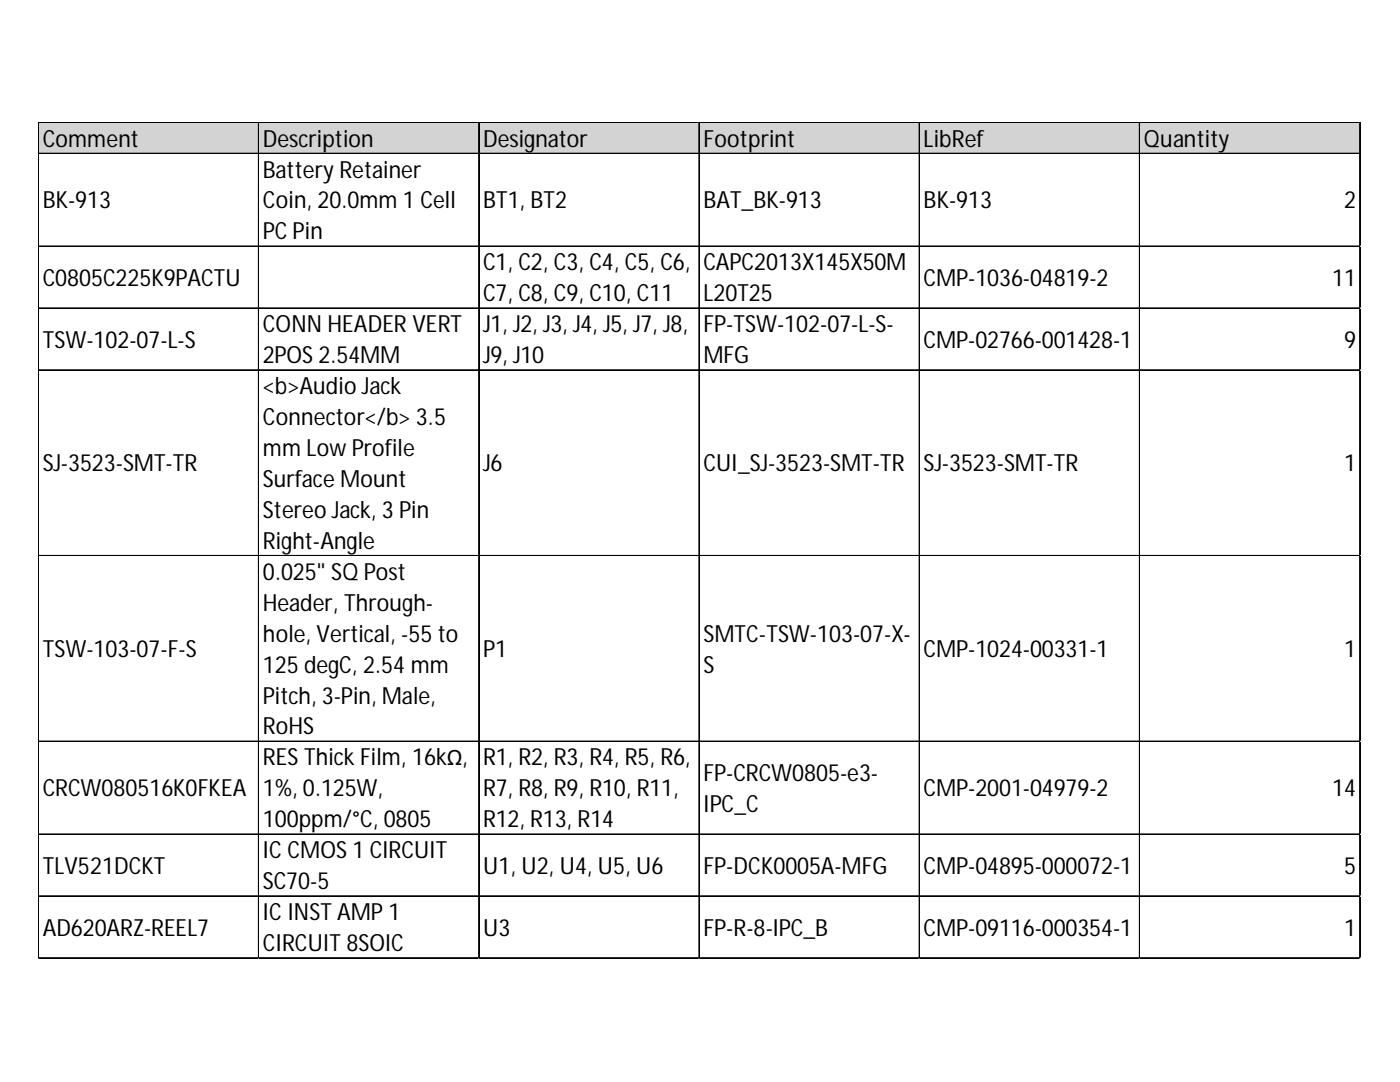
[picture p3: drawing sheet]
<svg xmlns="http://www.w3.org/2000/svg" width="279mm" height="216mm" viewBox="0 0 279 216" stroke-linecap="round" stroke-linejoin="round" font-family="sans-serif">
<defs><g id="words">
<g font-size="4.7">
<text x="8.5" y="29.2">Comment</text>
<text x="52.5" y="29.2">Description</text>
<text x="96.4" y="29.2">Designator</text>
<text x="140.4" y="29.2">Footprint</text>
<text x="184.3" y="29.2">LibRef</text>
<text x="228.3" y="29.2">Quantity</text>
<text x="52.5" y="35.4">Battery Retainer</text>
<text x="8.5" y="41.6">BK-913</text>
<text x="52.5" y="41.6">Coin, 20.0mm 1 Cell</text>
<text x="96.4" y="41.6">BT1, BT2</text>
<text x="140.4" y="41.6">BAT_BK-913</text>
<text x="184.3" y="41.6">BK-913</text>
<text x="268.2" y="41.6">2</text>
<text x="52.5" y="47.8">PC Pin</text>
<text x="96.4" y="53.9">C1, C2, C3, C4, C5, C6,</text>
<text x="140.4" y="53.9">CAPC2013X145X50M</text>
<text x="8.5" y="57">C0805C225K9PACTU</text>
<text x="184.3" y="57">CMP-1036-04819-2</text>
<text x="265.9" y="57">11</text>
<text x="96.4" y="60.1">C7, C8, C9, C10, C11</text>
<text x="140.4" y="60.1">L20T25</text>
<text x="8.5" y="69.4">TSW-102-07-L-S</text>
<text x="52.5" y="66.3">CONN HEADER VERT</text>
<text x="96.4" y="66.3">J1, J2, J3, J4, J5, J7, J8,</text>
<text x="140.4" y="66.3">FP-TSW-102-07-L-S-</text>
<text x="184.3" y="69.4">CMP-02766-001428-1</text>
<text x="268.2" y="69.4">9</text>
<text x="52.5" y="72.5">2POS 2.54MM</text>
<text x="96.4" y="72.5">J9, J10</text>
<text x="140.4" y="72.5">MFG</text>
<text x="52.5" y="78.6">&lt;b&gt;Audio Jack</text>
<text x="52.5" y="84.8">Connector&lt;/b&gt; 3.5</text>
<text x="8.5" y="94.1">SJ-3523-SMT-TR</text>
<text x="52.5" y="91">mm LowProfile</text>
<text x="96.4" y="94.1">J6</text>
<text x="140.4" y="94.1">CUI_SJ-3523-SMT-TR</text>
<text x="184.3" y="94.1">SJ-3523-SMT-TR</text>
<text x="268.2" y="94.1">1</text>
<text x="52.5" y="97.2">Surface Mount</text>
<text x="52.5" y="103.3">Stereo Jack, 3 Pin</text>
<text x="52.5" y="109.5">Right-Angle</text>
<text x="52.5" y="115.7">0.025&quot; SQ Post</text>
<text x="52.5" y="121.9">Header, Through-</text>
<text x="8.5" y="131.1">TSW-103-07-F-S</text>
<text x="52.5" y="128">hole, Vertical, -55 to</text>
<text x="96.4" y="131.1">P1</text>
<text x="140.4" y="128">SMTC-TSW-103-07-X-</text>
<text x="184.3" y="131.1">CMP-1024-00331-1</text>
<text x="268.2" y="131.1">1</text>
<text x="52.5" y="134.2">125 degC, 2.54 mm</text>
<text x="140.4" y="134.2">S</text>
<text x="52.5" y="140.4">Pitch, 3-Pin, Male,</text>
<text x="52.5" y="146.6">RoHS</text>
<text x="52.5" y="152.7">RES Thick Film, 16kΩ,</text>
<text x="96.4" y="152.7">R1, R2, R3, R4, R5, R6,</text>
<text x="140.4" y="155.8">FP-CRCW0805-e3-</text>
<text x="8.5" y="158.9">CRCW080516K0FKEA</text>
<text x="52.5" y="158.9">1%, 0.125W,</text>
<text x="96.4" y="158.9">R7, R8, R9, R10, R11,</text>
<text x="140.4" y="162">IPC_C</text>
<text x="184.3" y="158.9">CMP-2001-04979-2</text>
<text x="265.9" y="158.9">14</text>
<text x="52.5" y="165.1">100ppm/°C, 0805</text>
<text x="96.4" y="165.1">R12, R13, R14</text>
<text x="52.5" y="171.3">IC CMOS 1 CIRCUIT</text>
<text x="8.5" y="174.3">TLV521DCKT</text>
<text x="52.5" y="177.4">SC70-5</text>
<text x="96.4" y="174.3">U1, U2, U4, U5, U6</text>
<text x="140.4" y="174.3">FP-DCK0005A-MFG</text>
<text x="184.3" y="174.3">CMP-04895-000072-1</text>
<text x="268.2" y="174.3">5</text>
<text x="52.5" y="183.6">IC INST AMP1</text>
<text x="8.5" y="186.7">AD620ARZ-REEL7</text>
<text x="52.5" y="189.8">CIRCUIT 8SOIC</text>
<text x="96.4" y="186.7">U3</text>
<text x="140.4" y="186.7">FP-R-8-IPC_B</text>
<text x="184.3" y="186.7">CMP-09116-000354-1</text>
<text x="268.2" y="186.7">1</text>
</g>
</g></defs>
<path d="M7.7 24.5h263.9v6.2h-263.9z" fill="#d3d3d3"/>
<g fill="none" stroke="#000" stroke-width=".2">
<path d="M7.6 24.4v166.9M7.7 24.4v166.9M7.8 24.4h263.7M7.8 24.5h263.7M7.8 30.6h263.7M7.8 30.7h263.7M51.6 24.6v166.7M51.7 24.6v166.7M95.5 24.6v166.7M95.6 24.6v166.7M139.5 24.6v166.7M139.6 24.6v166.7"/>
<path d="M183.4 24.6v166.7M183.5 24.6v166.7M227.4 24.6v166.7M227.5 24.6v166.7M271.3 24.6v166.7M271.4 24.6v166.7M7.8 49.1h263.7M7.8 49.2h263.7M7.8 61.4h263.7M7.8 61.5h263.7M7.8 73.8h263.7M7.8 73.9h263.7"/>
<path d="M7.8 110.8h263.7M7.8 110.9h263.7M7.8 147.9h263.7M7.8 148h263.7M7.8 166.4h263.7M7.8 166.5h263.7M7.8 178.7h263.7M7.8 178.8h263.7M7.8 191.1h263.7M7.8 191.2h263.7"/>
</g>
<path d="M7.6 191.3h.1" fill="none" stroke="#d4d4d4" stroke-width=".2"/>
<path d="M7.6 191.3h.2z" fill="#d4d4d4"/>
<path d="M51.6 191.3h.1" fill="none" stroke="#d4d4d4" stroke-width=".2"/>
<path d="M51.6 191.3h.1z" fill="#d4d4d4"/>
<path d="M95.5 191.3h.1" fill="none" stroke="#d4d4d4" stroke-width=".2"/>
<path d="M95.5 191.3h.2z" fill="#d4d4d4"/>
<path d="M139.5 191.3h.1" fill="none" stroke="#d4d4d4" stroke-width=".2"/>
<path d="M139.5 191.3h.2z" fill="#d4d4d4"/>
<path d="M183.4 191.3h.1" fill="none" stroke="#d4d4d4" stroke-width=".2"/>
<path d="M183.4 191.3h.2z" fill="#d4d4d4"/>
<path d="M227.4 191.3h.1" fill="none" stroke="#d4d4d4" stroke-width=".2"/>
<path d="M227.4 191.3h.2z" fill="#d4d4d4"/>
<path d="M271.3 191.3h.1" fill="none" stroke="#d4d4d4" stroke-width=".2"/>
<path d="M271.3 191.3h.2z" fill="#d4d4d4"/>
<path d="M271.5 49.1h.1" fill="none" stroke="#d4d4d4" stroke-width=".2"/>
<path d="M271.5 49.1l.1 .2z" fill="#d4d4d4"/>
<path d="M271.5 61.4h.1" fill="none" stroke="#d4d4d4" stroke-width=".2"/>
<path d="M271.5 61.4l.1 .2z" fill="#d4d4d4"/>
<path d="M271.5 73.8h.1" fill="none" stroke="#d4d4d4" stroke-width=".2"/>
<path d="M271.5 73.8l.1 .2z" fill="#d4d4d4"/>
<path d="M271.5 110.8h.1" fill="none" stroke="#d4d4d4" stroke-width=".2"/>
<path d="M271.5 110.8l.1 .2z" fill="#d4d4d4"/>
<path d="M271.5 147.9h.1" fill="none" stroke="#d4d4d4" stroke-width=".2"/>
<path d="M271.5 147.9l.1 .2z" fill="#d4d4d4"/>
<path d="M271.5 166.4h.1" fill="none" stroke="#d4d4d4" stroke-width=".2"/>
<path d="M271.5 166.4l.1 .2z" fill="#d4d4d4"/>
<path d="M271.5 178.7h.1" fill="none" stroke="#d4d4d4" stroke-width=".2"/>
<path d="M271.5 178.7l.1 .2z" fill="#d4d4d4"/>
<path d="M271.5 191.1h.1" fill="none" stroke="#d4d4d4" stroke-width=".2"/>
<path d="M271.5 191.1l.1 .2z" fill="#d4d4d4"/>
<use href="#words"/>
</svg>
